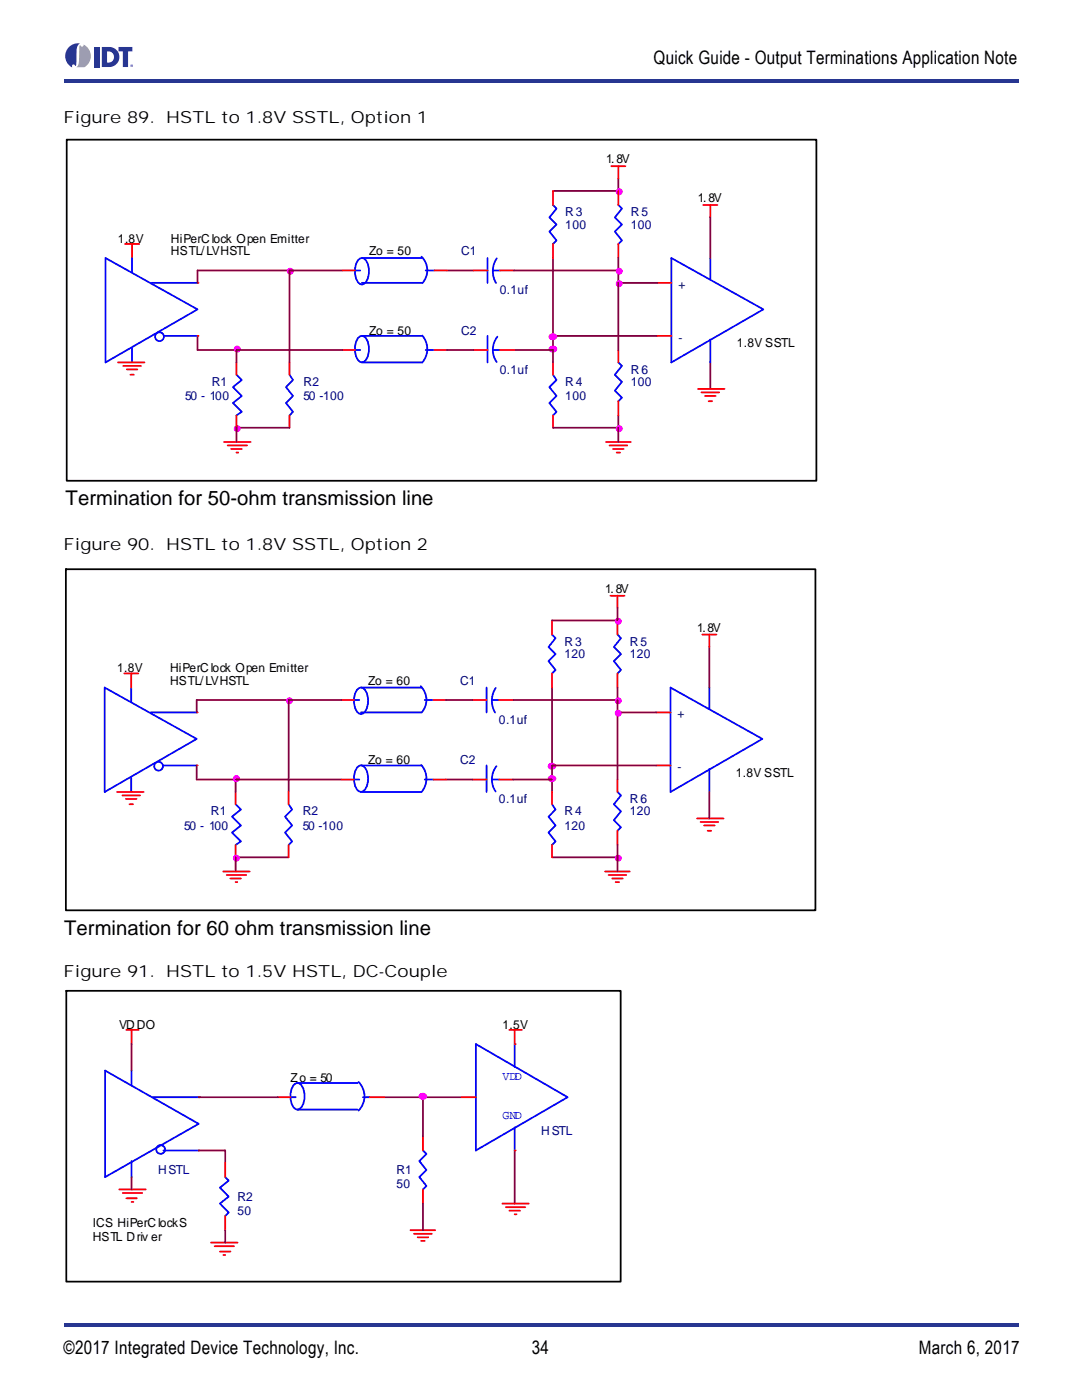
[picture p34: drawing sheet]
<svg xmlns="http://www.w3.org/2000/svg" width="216mm" height="279mm" viewBox="0 0 216 279" stroke-linecap="round" stroke-linejoin="round" font-family="sans-serif">
<defs><g id="words">
<g font-size="4">
<text x="13.1" y="100.9">Termination for 50-ohm transmission line</text>
<text x="12.8" y="186.6">Termination for 60 ohm transmission line</text>
</g>
<g font-size="3.7">
<text x="130.4" y="12.9">Quick Guide - Output Terminations Application Note</text>
<text x="12.7" y="270.3">©2017 Integrated Device Technology, Inc.</text>
<text x="106.1" y="270.3">34</text>
<text x="183.4" y="270.3">March 6, 2017</text>
</g>
<g font-size="3.3">
<text x="12.7" y="24.6">Figure 89. HSTL to 1.8V SSTL, Option 1</text>
<text x="12.7" y="109.7">Figure 90. HSTL to 1.8V SSTL, Option 2</text>
<text x="12.7" y="194.9">Figure 91. HSTL to 1.5V HSTL, DC-Couple</text>
</g>
<g font-size="2.5">
<text x="120.9" y="32.6">1.8V</text>
<text x="139.3" y="40.3">1.8V</text>
<text x="23.5" y="48.4">1.8V</text>
<text x="34.1" y="48.4">HiPerClock Open Emitter</text>
<text x="34.1" y="50.9">HSTL/LVHSTL</text>
<text x="73.6" y="50.9">Zo = 50</text>
<text x="73.6" y="66.8">Zo = 50</text>
<text x="147" y="69.3">1.8V SSTL</text>
<text x="120.7" y="118.3">1.8V</text>
<text x="139.1" y="126">1.8V</text>
<text x="23.4" y="134.2">1.8V</text>
<text x="34" y="134.2">HiPerClock Open Emitter</text>
<text x="34" y="136.6">HSTL/LVHSTL</text>
<text x="73.5" y="136.6">Zo = 60</text>
<text x="73.5" y="152.5">Zo = 60</text>
<text x="146.8" y="155">1.8V SSTL</text>
<text x="23.8" y="205.3">VDDO</text>
<text x="100.2" y="205.3">1.5V</text>
<text x="58" y="215.9">Zo = 50</text>
<text x="18.5" y="244.9">ICS HiPerClockS</text>
<text x="18.5" y="247.7">HSTL Driv er</text>
</g>
<g font-size="2.5" fill="#000080">
<text x="112.8" y="43.1">R3</text>
<text x="112.8" y="45.6">100</text>
<text x="125.9" y="43.1">R5</text>
<text x="125.9" y="45.6">100</text>
<text x="92" y="50.9">C1</text>
<text x="99.8" y="58.7">0.1uf</text>
<text x="92" y="66.8">C2</text>
<text x="42.2" y="77">R1</text>
<text x="60.6" y="77">R2</text>
<text x="99.8" y="74.5">0.1uf</text>
<text x="112.8" y="77">R4</text>
<text x="125.9" y="74.5">R6</text>
<text x="125.9" y="77">100</text>
<text x="37" y="79.8">50 - 100</text>
<text x="60.6" y="79.8">50 -100</text>
<text x="112.8" y="79.8">100</text>
<text x="112.6" y="128.9">R3</text>
<text x="112.6" y="131.3">120</text>
<text x="125.7" y="128.9">R5</text>
<text x="125.7" y="131.3">120</text>
<text x="91.8" y="136.6">C1</text>
<text x="99.6" y="144.4">0.1uf</text>
<text x="91.8" y="152.5">C2</text>
<text x="99.6" y="160.3">0.1uf</text>
<text x="125.7" y="160.3">R6</text>
<text x="36.8" y="165.6">50 - 100</text>
<text x="42.1" y="162.7">R1</text>
<text x="60.4" y="162.7">R2</text>
<text x="60.4" y="165.6">50 -100</text>
<text x="112.6" y="162.7">R4</text>
<text x="112.6" y="165.6">120</text>
<text x="125.7" y="162.7">120</text>
<text x="108" y="226.5">HSTL</text>
<text x="31.5" y="234.3">HSTL</text>
<text x="47.4" y="239.6">R2</text>
<text x="79.1" y="234.3">R1</text>
<text x="79.1" y="237.1">50</text>
<text x="47.4" y="242.4">50</text>
</g>
<g font-size="2.5" fill="#004080">
<text x="135.4" y="57.6">+</text>
<text x="135.4" y="68.2">-</text>
<text x="135.2" y="143.3">+</text>
<text x="135.2" y="153.9">-</text>
</g>
<g font-size="2.5" fill="#00f">
<text x="100.2" y="215.6">VDD</text>
<text x="100.2" y="223.4">GND</text>
</g>
</g></defs>
<g fill="#273691">
<path d="M12.7 264h190.5v.7h-190.5z"/>
<path d="M12.7 15.9h190.5v.7h-190.5z"/>
</g>
<path d="M12.9 8.5h13.7v4.9h-13.7z" fill="#fff"/>
<g fill="#223392">
<path d="M18.8 9.4h1v4h-1z"/>
<path d="M23.7 9.4h2.7v.9h-.8v3.1h-1.1v-3.1h-.8z"/>
<path d="M14 9.2a2.54 2.54 0 0 1 2-.5 2.1 2.1 0 0 0-.7 2.2v.4a2.66 2.66 0 0 1-.3 1.9 .33 .33 0 0 0-.4-.3 .33 .33 0 0 0-.2 .5 2.47 2.47 0 0 1-.4-4.2z"/>
<path d="M21.4 10.3a1.15 1.15 0 0 1 1.3 1.1 1.15 1.15 0 0 1-1.3 1.1zM20.3 9.4v4a2.95 2.95 0 0 0 3.2-1 2 2 0 0 0-1.7-3z"/>
</g>
<path d="M15.9 9h.1a.33 .33 0 0 0 .4 .3 .33 .33 0 0 0 .3-.4 2.56 2.56 0 0 1 .1 4.5h-1.6l.3-.3 .2-.5z" fill="#949ca2"/>
<path d="M26 13.1a.27 .27 0 0 1 .5 0 .27 .27 0 0 1-.5 0zM26.1 13.1a.21 .21 0 0 0 .4 0 .21 .21 0 0 0-.4 0zM26.2 13h.2v.2l-.2-.1v.1z" fill="#223392"/>
<path d="M12.7 26.5h151.6v70.9h-151.6z" fill="#fff"/>
<g fill="none" stroke="#00f" stroke-width=".35">
<path d="M21.1 51.5l18.3 10.2-18.3 10.6zM26.4 51.5v2.8M30.2 56.5h9.2M70.8 54h1.1M71.5 51.9a.97 .97 0 0 1 1-.4 .97 .97 0 0 1 .7 .8 3.8 3.8 0 0 1-.6 4.4 1.03 1.03 0 0 1-1.4-.7 4.3 4.3 0 0 1 .3-4.1zM72.2 51.5h12M72.2 56.5h12M84.1 51.2a3.8 3.8 0 0 1 .2 5.3M84.9 54h1.8M123.4 40.9l.7 .7-1.4 1.8 1.4 1.4-1.4 1.4 1.4 1.8-.7 .7M134 51.5l18.3 10.2-18.3 10.6zM141.7 51.5v4.2"/>
<path d="M26.4 69.5v2.8M32.7 67h6.7M57.8 74.8l.7 1-1.4 1.5 1.4 1.7-1.4 1.4 1.4 1.8-.7 .7M70.8 69.8h1.1M71.5 67.4a.97 .97 0 0 1 1-.3 .97 .97 0 0 1 .7 .7 3.8 3.8 0 0 1-.6 4.4 1.03 1.03 0 0 1-1.4-.7 4.3 4.3 0 0 1 .3-4.1zM72.2 67h12M72.2 72.3h12M84.3 67a4.1 4.1 0 0 1 0 5.3M84.9 69.8h1.8M110.3 74.8l.7 1-1.4 1.5 1.4 1.7-1.4 1.4 1.4 1.8-.7 .7M123.4 72.3l.7 .7-1.4 1.8 1.4 1.4-1.4 1.8 1.4 1.4-.7 .7M141.7 67.7v4.6"/>
<circle cx="31.8" cy="67.2" r=".88"/>
</g>
<g fill="none" stroke="#f00" stroke-width=".35">
<path d="M122 33.2h2.8M123.4 33.2v2.4M123.4 38.1v2.8M25 48.7h2.8M26.4 48.7v2.8M68.3 54h2.5M86.7 54h2.5M123.4 48.7v2.8M131.1 56.5h2.9M140.3 40.9h2.9M141.7 40.9v2.5M57.8 72.3v2.5"/>
<path d="M68.3 69.8h2.5M86.7 69.8h2.5M110.3 72.3v2.5M123.4 69.8v2.5M131.1 67h2.9M139.3 77.6h5.3M140 78.3h3.5M140.7 79h2.1M44.7 88.2h5.3M45.4 88.9h3.9M46.1 89.6h2.1M47.2 90.3h.3"/>
<path d="M57.8 82.9v2.5M110.3 82.9v2.5M120.9 88.2h5M121.6 88.9h3.6M122.3 89.6h2.1M123 90.3h.7M123.4 80.1v2.8M141.4 80.1h.7"/>
</g>
<path d="M123.4 35.6v2.5h-13.1M39.4 54h28.9M89.2 54h5.3M110.3 51.5v20.8M123.4 51.5v2.5M123.4 56.5h7.7M141.7 43.4v8.1M39.4 67v2.8h7.8M102.6 69.8h7.7M110.3 67h20.8M141.7 72.3v5.3M123.4 82.9v2.5" fill="none" stroke="#800040" stroke-width=".35"/>
<g fill="#f0f" stroke="#f0f" stroke-width=".35">
<path d="M109.8 69.3a.62 .62 0 0 1 .9-.1 .62 .62 0 0 1 .1 .8 .62 .62 0 0 1-.8 .2 .62 .62 0 0 1-.2-.9z" fill-rule="evenodd"/>
<path d="M109.8 66.8a.62 .62 0 0 1 .9-.1 .62 .62 0 0 1 .1 .9 .62 .62 0 0 1-.8 .1 .62 .62 0 0 1-.2-.9z" fill-rule="evenodd"/>
<circle cx="57.9" cy="54.1" r=".52"/>
<circle cx="123.6" cy="38.3" r=".52"/>
<circle cx="47.3" cy="69.7" r=".52"/>
</g>
<path d="M13.3 27.9h149.6v68h-149.6z" fill="none" stroke="#000" stroke-width=".35"/>
<g fill="#f00">
<circle cx="39.4" cy="56.5" r=".18"/>
<circle cx="39.4" cy="67" r=".18"/>
</g>
<path d="M110.3 38.1v2.8M94.5 54h2.8M99.8 54h2.8M110.3 48.7v2.8M23.5 72.3h5.3M24.6 73h3.5M25.3 73.7h2.1M26 74.8h.7M47.2 72.3v2.5M94.5 69.8h2.8M99.8 69.8h2.8M47.2 82.9v2.5" fill="none" stroke="#f00" stroke-width=".35"/>
<path d="M39.4 54v2.5M57.8 54v18.3M102.6 54h20.8v15.9M68.3 69.8h-21.1v2.5M89.2 69.8h5.3M57.8 85.4h-10.6v2.8M110.3 85.4h13.1v2.8" fill="none" stroke="#800040" stroke-width=".35"/>
<g fill="#f0f" stroke="#f0f" stroke-width=".35">
<circle cx="123.6" cy="56.6" r=".52"/>
<circle cx="47.3" cy="85.5" r=".52"/>
<circle cx="123.6" cy="85.5" r=".52"/>
<circle cx="123.6" cy="54.1" r=".52"/>
</g>
<path d="M97.3 51.5v5M98.3 54h1.5M99.1 51.6a4.6 4.6 0 0 0-.1 4.9M110.3 40.9l.7 .7-1.4 1.8 1.4 1.4-1.4 1.4 1.4 1.8-.7 .7M47.2 74.8l1 1-1.7 1.5 1.7 1.7-1.7 1.4 1.7 1.8-1 .7M97.3 67v5.3M98.3 69.8h1.5M99.3 67.2a4.3 4.3 0 0 0-.2 5" fill="none" stroke="#00f" stroke-width=".35"/>
<path d="M12.7 112.2h151.4v70.9h-151.4z" fill="#fff"/>
<path d="M110.2 155.6v2.5" fill="none" stroke="#800040" stroke-width=".35"/>
<g fill="none" stroke="#00f" stroke-width=".35">
<path d="M20.9 137.2l18.3 10.3-18.3 10.6zM26.2 137.2v2.9M70.6 139.7h1.1M71.3 137.6a.98 .98 0 0 1 1-.4 .98 .98 0 0 1 .7 .8 3.8 3.8 0 0 1-.6 4.4 1.03 1.03 0 0 1-1.4-.7 4.3 4.3 0 0 1 .3-4.1zM72.1 137.2h12M83.9 136.9a3.8 3.8 0 0 1 .2 5.3M84.8 139.7h1.7M133.8 137.2l18.3 10.3-18.3 10.6zM141.5 137.2v4.3M26.2 155.2v2.9M30.1 142.2h9.1M32.5 152.8h6.7"/>
<path d="M72.1 142.2h12M97.1 152.8v5.3M98.1 155.6h1.5M99.1 152.9a4.3 4.3 0 0 0-.2 5.1M123.2 158.1l.7 .6-1.4 1.8 1.4 1.4-1.4 1.8 1.4 1.4-.7 .7M141.5 153.5v4.6M47 160.5l1.1 1.1-1.8 1.4 1.8 1.7-1.8 1.5 1.8 1.7-1.1 .7"/>
<circle cx="31.6" cy="152.9" r=".87"/>
</g>
<g fill="none" stroke="#f00" stroke-width=".35">
<path d="M68.2 139.7h2.4M86.5 139.7h2.5M47 158.1v2.4M94.3 155.6h2.8M99.6 155.6h2.8M123.2 155.6v2.5M131 142.2h2.8M131 152.8h2.8M47 168.6v2.5M120.7 173.9h5M121.4 174.6h3.6M122.2 175.3h2.1"/>
<path d="M122.9 176h.6M123.2 165.8v2.8M139.1 163.3h5.3M139.8 164h3.5M140.5 164.7h2.1M141.2 165.8h.7"/>
</g>
<g fill="#f00">
<circle cx="39.2" cy="142.2" r=".18"/>
<circle cx="39.2" cy="152.8" r=".18"/>
</g>
<g fill="none" stroke="#00f" stroke-width=".35">
<path d="M97.1 137.2v5M98.1 139.7h1.5M98.9 137.3a4.6 4.6 0 0 0-.1 4.9M110.2 126.6l.6 .8-1.3 1.7 1.3 1.4-1.3 1.4 1.3 1.8-.6 .7M123.2 126.6l.7 .8-1.4 1.7 1.4 1.4-1.4 1.4 1.4 1.8-.7 .7M70.6 155.6h1.1M71.3 153.1a.98 .98 0 0 1 1-.3 .98 .98 0 0 1 .7 .7 3.8 3.8 0 0 1-.6 4.4 1.03 1.03 0 0 1-1.4-.6 4.3 4.3 0 0 1 .3-4.2zM72.1 152.8h12M72.1 158.1h12M84.1 152.7a4.1 4.1 0 0 1 0 5.4M84.8 155.6h1.7M57.6 160.5l.7 1.1-1.4 1.4 1.4 1.7-1.4 1.5 1.4 1.7-.7 .7"/>
<path d="M110.2 160.5l.6 1.1-1.3 1.4 1.3 1.7-1.3 1.5 1.3 1.7-.6 .7"/>
</g>
<g fill="none" stroke="#f00" stroke-width=".35">
<path d="M121.8 118.9h2.8M123.2 118.9v2.4M24.8 134.4h2.8M26.2 134.4v2.8M94.3 139.7h2.8M99.6 139.7h2.8M110.2 123.8v2.8M110.2 134.4v2.8M123.2 123.8v2.8M123.2 134.4v2.8M140.1 126.6h2.9M141.5 126.6v2.5"/>
<path d="M23.4 158.1h5.3M24.4 158.8h3.6M25.1 159.4h2.1M57.6 158.1v2.4M68.2 155.6h2.4M86.5 155.6h2.5M110.2 158.1v2.4M25.8 160.5h.7M44.5 173.9h5.3M45.2 174.6h3.9M46 175.3h2.1M47 176h.3"/>
<path d="M57.6 168.6v2.5M110.2 168.6v2.5"/>
</g>
<g fill="none" stroke="#800040" stroke-width=".35">
<path d="M57.6 139.7v18.4M68.2 139.7h-29v2.5M89 139.7h5.3M102.4 139.7h20.8M110.2 137.2v18.4h-7.8M123.2 121.3v2.5h-13M123.2 137.2v18.4M141.5 129.1v8.1M39.2 152.8v2.8h29M47 155.6v2.5M89 155.6h5.3M110.2 152.8h20.8"/>
<path d="M123.2 142.2h7.8M141.5 158.1v5.2M57.6 171.1h-10.6v2.8M110.2 171.1h13M123.2 168.6v5.3"/>
</g>
<g fill="#f0f" stroke="#f0f" stroke-width=".35">
<path d="M109.6 152.6a.61 .61 0 0 1 .9-.2 .61 .61 0 0 1 .1 .9 .61 .61 0 0 1-.8 .1 .61 .61 0 0 1-.2-.8z" fill-rule="evenodd"/>
<path d="M109.6 155a.61 .61 0 0 1 .9-.1 .61 .61 0 0 1 .1 .9 .61 .61 0 0 1-.8 .1 .61 .61 0 0 1-.2-.9z" fill-rule="evenodd"/>
<circle cx="123.4" cy="171.3" r=".52"/>
<circle cx="47.2" cy="155.4" r=".52"/>
<circle cx="57.7" cy="139.9" r=".52"/>
<circle cx="47.2" cy="171.3" r=".52"/>
<circle cx="123.4" cy="124" r=".52"/>
<circle cx="123.4" cy="139.9" r=".52"/>
<circle cx="123.4" cy="142.3" r=".52"/>
</g>
<path d="M13.1 113.6h149.6v68.1h-149.6z" fill="none" stroke="#000" stroke-width=".35"/>
<path d="M12.7 196.3h112.9v60.9h-112.9z" fill="#fff"/>
<path d="M25.2 205.5h2.5M26.2 205.5v2.9M42.1 248h5.3M42.8 248.7h3.9M43.9 249.8h2.1M44.6 250.5h.3" fill="none" stroke="#f00" stroke-width=".35"/>
<path d="M44.9 229.6v2.5M102.7 229.6v10.6" fill="none" stroke="#800040" stroke-width=".35"/>
<g fill="none" stroke="#00f" stroke-width=".35">
<path d="M21 213.7l18.6 10.6-18.6 10.6zM26.2 213.7v2.8M30.5 219h9.1M26.2 231.7v3.2M32.6 229.6h7"/>
<circle cx="32.1" cy="229.4" r=".88"/>
</g>
<g fill="#f00">
<circle cx="39.6" cy="219" r=".18"/>
<circle cx="39.6" cy="229.6" r=".18"/>
</g>
<path d="M26.2 208.4v5.3M39.6 219h15.9M76.6 219h15.5M84.4 219v7.8M26.2 234.9v2.5M39.6 229.6h5.3M84.4 240.2v5.3" fill="none" stroke="#800040" stroke-width=".35"/>
<path d="M58 219h1M58.6 216.5a.97 .97 0 0 1 1-.3 .97 .97 0 0 1 .8 .7 3.8 3.8 0 0 1-.7 4.4 1.03 1.03 0 0 1-1.3-.6 4.3 4.3 0 0 1 .2-4.2zM59.4 216.1h12M71.5 215.9a4 4 0 0 1 0 5.7M72.4 219h1.4M95 208.4l18.3 10.6-18.3 10.6zM102.7 208.4v4.6M44.9 234.9l.7 .7-1.7 1.4 1.7 1.8-1.7 1.4 1.7 1.8-.7 .7M59.4 221.4h12M84.4 229.6l.7 .7-1.4 1.4 1.4 1.8-1.4 1.4 1.4 1.8-.7 .7M102.7 225v4.6" fill="none" stroke="#00f" stroke-width=".35"/>
<g fill="none" stroke="#f00" stroke-width=".35">
<path d="M55.5 219h2.5M73.8 219h2.8M92.1 219h2.9M101.6 205.5h2.5M102.7 205.5v2.9M23.8 237.4h5.3M24.5 238.1h3.9M25.2 239.1h2.1M26.2 239.9h.4M44.9 232.1v2.8M84.4 226.8v2.8M84.4 237.4v2.8"/>
<path d="M44.9 242.7v2.8M81.9 245.5h4.9M82.6 246.2h3.5M83.3 246.9h2.1M84 247.7h.7M100.2 240.2h5.3M100.9 240.9h3.9M101.6 241.6h2.2M102.7 242.3h.4"/>
</g>
<path d="M13.2 197.7h110.6v58.1h-110.6z" fill="none" stroke="#000" stroke-width=".35"/>
<path d="M83.9 218.4a.62 .62 0 0 1 .8-.1 .62 .62 0 0 1 .2 .9 .62 .62 0 0 1-.9 .1 .62 .62 0 0 1-.1-.9z" fill-rule="evenodd" fill="#f0f" stroke="#f0f" stroke-width=".35"/>
<g fill="#f00">
<circle cx="102.7" cy="208.4" r=".18"/>
<circle cx="102.7" cy="229.6" r=".18"/>
</g>
<path d="M44.9 245.5v2.5" fill="none" stroke="#800040" stroke-width=".35"/>
<use href="#words"/>
</svg>
